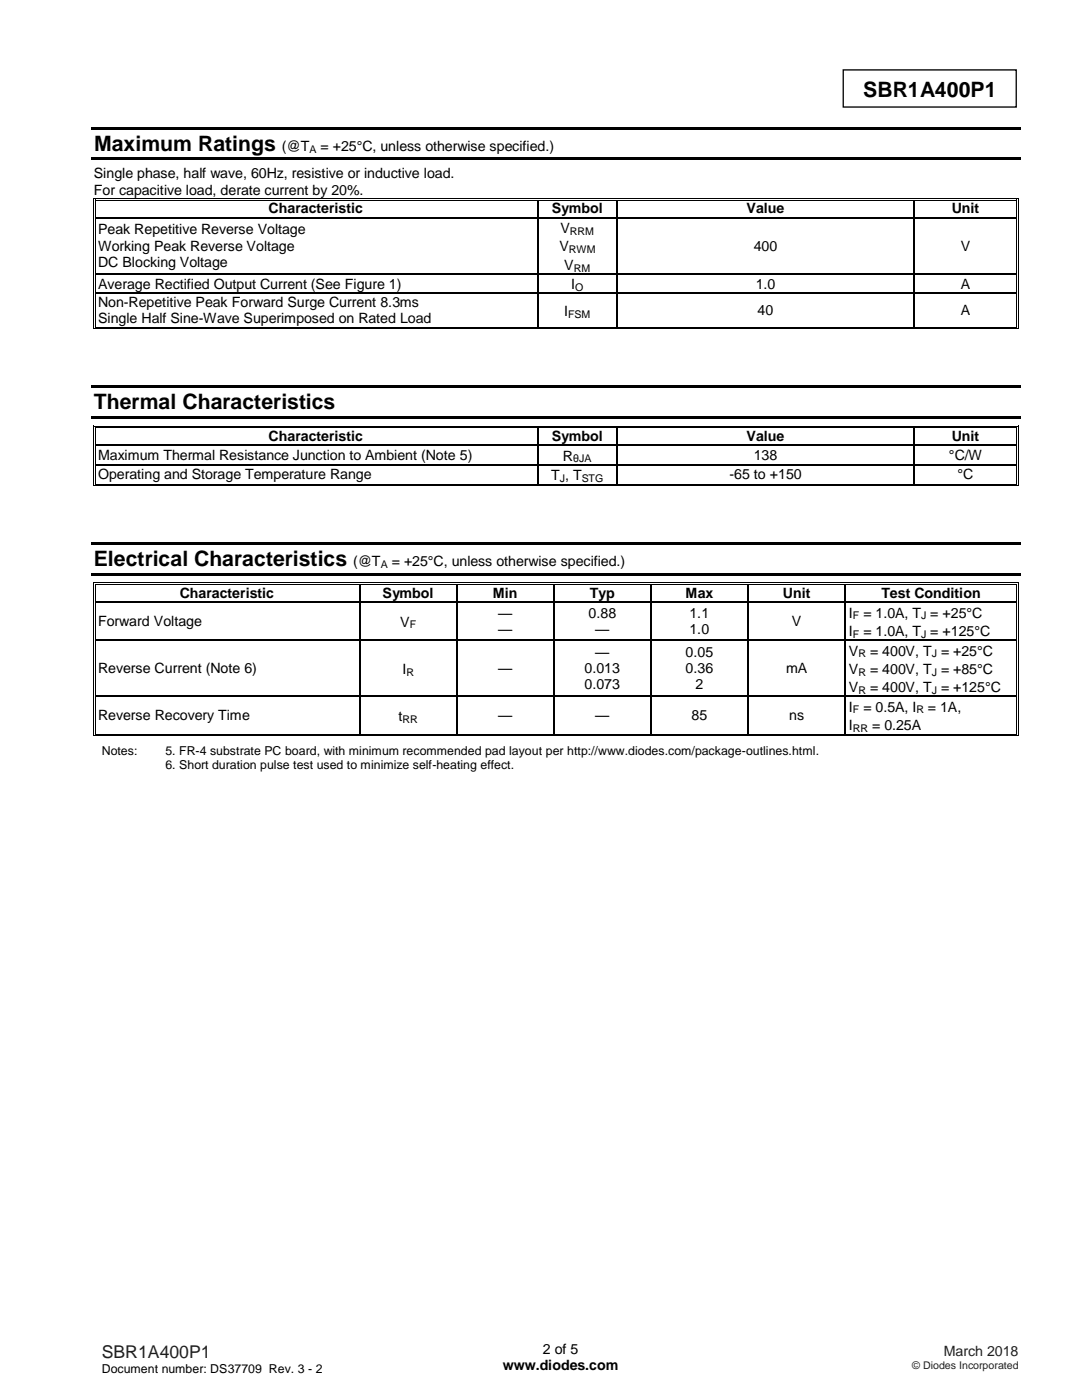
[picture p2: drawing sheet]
<svg xmlns="http://www.w3.org/2000/svg" width="216mm" height="279mm" viewBox="0 0 216 279" stroke-linecap="round" stroke-linejoin="round" font-family="sans-serif">
<defs><g id="words">
<g font-size="4.2">
<text x="172.2" y="19.3">SBR1A400P1</text>
<text x="18.8" y="30.1">Maximum Ratings</text>
<text x="18.7" y="81.7">Thermal Characteristics</text>
<text x="18.7" y="113">Electrical Characteristics</text>
</g>
<text font-size="3.5" fill="#231f20" x="20.3" y="270.9">SBR1A400P1</text>
<g font-size="2.8">
<text x="18.7" y="35.6">Single phase, half wave, 60Hz, resistive or inductive load.</text>
<text x="56.3" y="30.1">(@T</text>
<text x="63.9" y="30.1">= +25°C, unless otherwise specified.)</text>
<text x="18.7" y="38.9">For capacitive load, derate current by 20%.</text>
<text x="19.6" y="46.7">Peak Repetitive Reverse Voltage</text>
<text x="53.6" y="42.6">Characteristic</text>
<text x="110.1" y="42.6">Symbol</text>
<text x="111.8" y="46.5">V</text>
<text x="149" y="42.6">Value</text>
<text x="189.9" y="42.6">Unit</text>
<text x="19.6" y="50">Working Peak Reverse Voltage</text>
<text x="19.6" y="53.3">DC Blocking Voltage</text>
<text x="111.6" y="50.2">V</text>
<text x="112.6" y="53.9">V</text>
<text x="150.4" y="50">400</text>
<text x="191.7" y="50">V</text>
<text x="19.6" y="57.6">Average Rectified Output Current (See Figure 1)</text>
<text x="114" y="57.7">I</text>
<text x="150.8" y="57.6">1.0</text>
<text x="191.7" y="57.6">A</text>
<text x="19.6" y="61.3">Non-Repetitive Peak Forward Surge Current 8.3ms</text>
<text x="19.6" y="64.5">Single Half Sine-Wave Superimposed on Rated Load</text>
<text x="112.5" y="63.1">I</text>
<text x="151.2" y="62.9">40</text>
<text x="191.7" y="62.9">A</text>
<text x="53.6" y="88">Characteristic</text>
<text x="110.1" y="88">Symbol</text>
<text x="149" y="88">Value</text>
<text x="189.9" y="88">Unit</text>
<text x="19.6" y="91.8">Maximum Thermal Resistance Junction to Ambient (Note 5)</text>
<text x="19.6" y="95.6">Operating and Storage Temperature Range</text>
<text x="110" y="95.9">T , T</text>
<text x="112.3" y="91.9">R</text>
<text x="145.6" y="95.6">-65 to +150</text>
<text x="150.4" y="91.8">138</text>
<text x="189.4" y="91.8">°C/W</text>
<text x="191.1" y="95.6">°C</text>
<text x="70.5" y="113">(@T</text>
<text x="78.2" y="113">= +25°C, unless otherwise specified.)</text>
<text x="35.9" y="119.3">Characteristic</text>
<text x="76.3" y="119.3">Symbol</text>
<text x="98.4" y="119.3">Min</text>
<text x="117.7" y="119.3">Typ</text>
<text x="136.8" y="119.3">Max</text>
<text x="156.2" y="119.3">Unit</text>
<text x="175.9" y="119.3">Test Condition</text>
<text x="19.6" y="124.9">Forward Voltage</text>
<text x="79.9" y="125.1">V</text>
<text x="99.4" y="123.3">—</text>
<text x="117.5" y="123.3">0.88</text>
<text x="137.6" y="123.3">1.1</text>
<text x="158" y="124.9">V</text>
<text x="169.4" y="123.2">I</text>
<text x="172.3" y="123.2">= 1.0A, T = +25°C</text>
<text x="99.4" y="126.5">—</text>
<text x="118.8" y="126.5">—</text>
<text x="118.8" y="131">—</text>
<text x="136.8" y="131">0.05</text>
<text x="137.6" y="126.5">1.0</text>
<text x="169.4" y="126.9">I</text>
<text x="169.4" y="130.8">V</text>
<text x="172.3" y="126.9">= 1.0A, T = +125°C</text>
<text x="173.6" y="130.8">= 400V, T = +25°C</text>
<text x="19.6" y="134.3">Reverse Current (Note 6)</text>
<text x="80.3" y="134.5">I</text>
<text x="99.4" y="134.3">—</text>
<text x="116.7" y="134.3">0.013</text>
<text x="116.7" y="137.6">0.073</text>
<text x="136.8" y="134.3">0.36</text>
<text x="138.8" y="137.6">2</text>
<text x="156.8" y="134.3">mA</text>
<text x="169.4" y="134.5">V</text>
<text x="173.6" y="134.5">= 400V, T = +85°C</text>
<text x="19.6" y="143.7">Reverse Recovery Time</text>
<text x="79.5" y="143.9">t</text>
<text x="99.4" y="143.7">—</text>
<text x="118.8" y="143.7">—</text>
<text x="138" y="143.7">85</text>
<text x="157.5" y="143.7">ns</text>
<text x="169.4" y="138.1">V</text>
<text x="169.4" y="142.1">I</text>
<text x="172.3" y="142.1">= 0.5A, I</text>
<text x="173.6" y="138.1">= 400V, T = +125°C</text>
<text x="185.2" y="142.1">= 1A,</text>
<text x="169.4" y="145.7">I</text>
<text x="174" y="145.7">= 0.25A</text>
<text x="100.3" y="273.5">www.diodes.com</text>
<text x="108.3" y="270.3">2 of 5</text>
</g>
<text font-size="2.8" fill="#231f20" x="188.3" y="270.6">March 2018</text>
<g font-size="2.5">
<text x="20.3" y="150.6">Notes:</text>
<text x="33" y="150.6">5. FR-4 substrate PC board, with minimum recommended pad layout per http://www.diodes.com/package-outlines.html.</text>
<text x="33" y="153.4">6. Short duration pulse test used to minimize self-heating effect.</text>
<text x="20.3" y="274">Document number: DS37709 Rev. 3 - 2</text>
</g>
<g font-size="2.1">
<text x="61.7" y="30.5">A</text>
<text x="113.7" y="46.9">RRM</text>
<text x="113.5" y="50.5">RWM</text>
<text x="114.5" y="54.2">RM</text>
<text x="114.8" y="58.1">O</text>
<text x="113.4" y="63.4">FSM</text>
<text x="114.4" y="92.3">θJA</text>
<text x="111.7" y="96.2">J</text>
<text x="116.1" y="96.2">STG</text>
<text x="76" y="113.4">A</text>
<text x="81.8" y="125.4">F</text>
<text x="170.2" y="123.6">F</text>
<text x="183.8" y="123.6">J</text>
<text x="170.2" y="127.2">F</text>
<text x="171.3" y="131.2">R</text>
<text x="183.8" y="127.2">J</text>
<text x="185.9" y="131.2">J</text>
<text x="81.1" y="134.8">R</text>
<text x="171.3" y="134.8">R</text>
<text x="185.9" y="134.8">J</text>
<text x="170.2" y="142.4">F</text>
<text x="171.3" y="138.5">R</text>
<text x="182.9" y="142.4">R</text>
<text x="185.9" y="138.5">J</text>
<text x="80.3" y="144.2">RR</text>
<text x="170.2" y="146">RR</text>
</g>
<text font-size="2.1" fill="#231f20" x="182" y="273.2">© Diodes Incorporated</text>
</g></defs>
<path d="M168.3 14h34.5v7.4h-34.5z" fill="none" stroke="#000" stroke-width=".26"/>
<g fill="#000">
<path d="M18.3 25.3h185.5v.5h-185.5z" fill-rule="evenodd"/>
<path d="M18.3 31.5h185.5v.5h-185.5z" fill-rule="evenodd"/>
<path d="M18.5 39.5h.5v.2h-.5z" fill-rule="evenodd"/>
<path d="M107.1 39.5h.5v.2h-.5z" fill-rule="evenodd"/>
<path d="M123 39.5h.5v.2h-.5z" fill-rule="evenodd"/>
<path d="M182.2 39.5h.6v.2h-.6z" fill-rule="evenodd"/>
<path d="M202.7 39.5h.5v.2h-.5z" fill-rule="evenodd"/>
<path d="M18.5 39.5h.2v.6h-.2z" fill-rule="evenodd"/>
<path d="M18.5 43.3h.2v.3h-.2z" fill-rule="evenodd"/>
<path d="M18.5 54.5h.2v.3h-.2z" fill-rule="evenodd"/>
<path d="M18.5 58.4h.2v.3h-.2z" fill-rule="evenodd"/>
<path d="M18.9 39.9h.1v.2h-.1z" fill-rule="evenodd"/>
<path d="M18.9 39.9h.1v.2h-.1z" fill-rule="evenodd"/>
<path d="M18.9 43.3h.1v.3h-.1z" fill-rule="evenodd"/>
<path d="M18.9 54.5h.1v.3h-.1z" fill-rule="evenodd"/>
<path d="M18.9 58.4h.1v.3h-.1z" fill-rule="evenodd"/>
<path d="M107.1 40.1h.3z" fill-rule="evenodd"/>
<path d="M107.1 39.9h.5v.2h-.5z" fill-rule="evenodd"/>
<path d="M107.1 43.3h.3v.3h-.3z" fill-rule="evenodd"/>
<path d="M107.1 54.5h.3v.3h-.3z" fill-rule="evenodd"/>
<path d="M107.1 58.4h.3v.3h-.3z" fill-rule="evenodd"/>
<path d="M123 40.1h.3z" fill-rule="evenodd"/>
<path d="M123 39.9h.5v.2h-.5z" fill-rule="evenodd"/>
<path d="M123 43.3h.3v.3h-.3z" fill-rule="evenodd"/>
<path d="M123 54.5h.3v.3h-.3z" fill-rule="evenodd"/>
<path d="M123 58.4h.3v.3h-.3z" fill-rule="evenodd"/>
<path d="M182.2 40.1h.3z" fill-rule="evenodd"/>
<path d="M182.2 39.9h.6v.2h-.6z" fill-rule="evenodd"/>
<path d="M182.2 43.3h.3v.3h-.3z" fill-rule="evenodd"/>
<path d="M182.2 54.5h.3v.3h-.3z" fill-rule="evenodd"/>
<path d="M182.2 58.4h.3v.3h-.3z" fill-rule="evenodd"/>
<path d="M202.7 39.9h.2v.2h-.2z" fill-rule="evenodd"/>
<path d="M202.7 39.9h.2v.2h-.2z" fill-rule="evenodd"/>
<path d="M202.7 43.3h.2v.3h-.2z" fill-rule="evenodd"/>
<path d="M202.7 54.5h.2v.3h-.2z" fill-rule="evenodd"/>
<path d="M202.7 58.4h.2v.3h-.2z" fill-rule="evenodd"/>
<path d="M203.1 39.5h.1v.6h-.1z" fill-rule="evenodd"/>
<path d="M203.1 43.3h.1v.3h-.1z" fill-rule="evenodd"/>
<path d="M203.1 54.5h.1v.3h-.1z" fill-rule="evenodd"/>
<path d="M203.1 58.4h.1v.3h-.1z" fill-rule="evenodd"/>
<path d="M18.2 76.8h185.6v.6h-185.6z" fill-rule="evenodd"/>
<path d="M18.5 65.2h.2v.5h-.2z" fill-rule="evenodd"/>
<path d="M18.5 65.5h.5v.2h-.5z" fill-rule="evenodd"/>
<path d="M18.9 65.2h.1v.2h-.1z" fill-rule="evenodd"/>
<path d="M18.9 65.2h.1v.2h-.1z" fill-rule="evenodd"/>
<path d="M107.1 65.2h.5v.2h-.5z" fill-rule="evenodd"/>
<path d="M107.1 65.5h.5v.2h-.5z" fill-rule="evenodd"/>
<path d="M123 65.2h.5v.2h-.5z" fill-rule="evenodd"/>
<path d="M123 65.5h.5v.2h-.5z" fill-rule="evenodd"/>
<path d="M182.2 65.2h.6v.2h-.6z" fill-rule="evenodd"/>
<path d="M182.2 65.5h.6v.2h-.6z" fill-rule="evenodd"/>
<path d="M202.7 65.5h.5v.2h-.5z" fill-rule="evenodd"/>
<path d="M202.7 65.2h.2v.2h-.2z" fill-rule="evenodd"/>
<path d="M202.7 65.2h.2v.2h-.2z" fill-rule="evenodd"/>
<path d="M203.1 65.2h.1v.5h-.1z" fill-rule="evenodd"/>
<path d="M18.2 83h185.6v.5h-185.6z" fill-rule="evenodd"/>
<path d="M18.5 84.9h.2v.6h-.2z" fill-rule="evenodd"/>
<path d="M18.5 84.9h.5v.2h-.5z" fill-rule="evenodd"/>
<path d="M18.5 88.7h.2v.3h-.2z" fill-rule="evenodd"/>
<path d="M18.5 92.6h.2v.3h-.2z" fill-rule="evenodd"/>
<path d="M18.5 96.5h.2v.5h-.2z" fill-rule="evenodd"/>
<path d="M18.5 96.9h.5v.1h-.5z" fill-rule="evenodd"/>
<path d="M18.9 85.3h.1v.2h-.1z" fill-rule="evenodd"/>
<path d="M18.9 85.3h.1v.1h-.1z" fill-rule="evenodd"/>
<path d="M18.9 88.7h.1v.3h-.1z" fill-rule="evenodd"/>
<path d="M18.9 92.6h.1v.3h-.1z" fill-rule="evenodd"/>
<path d="M18.9 96.5h.1v.2h-.1z" fill-rule="evenodd"/>
<path d="M18.9 96.5h.1v.2h-.1z" fill-rule="evenodd"/>
<path d="M107.1 85.4l.3 .1z" fill-rule="evenodd"/>
<path d="M107.1 84.9h.5v.2h-.5z" fill-rule="evenodd"/>
<path d="M107.1 85.3h.5v.1h-.5z" fill-rule="evenodd"/>
<path d="M107.1 88.7h.3v.3h-.3z" fill-rule="evenodd"/>
<path d="M107.1 92.6h.3v.3h-.3z" fill-rule="evenodd"/>
<path d="M107.1 96.5h.5v.2h-.5z" fill-rule="evenodd"/>
<path d="M107.1 96.9h.5v.1h-.5z" fill-rule="evenodd"/>
<path d="M123 85.4l.3 .1z" fill-rule="evenodd"/>
<path d="M123 84.9h.5v.2h-.5z" fill-rule="evenodd"/>
<path d="M123 85.3h.5v.1h-.5z" fill-rule="evenodd"/>
<path d="M123 88.7h.3v.3h-.3z" fill-rule="evenodd"/>
<path d="M123 92.6h.3v.3h-.3z" fill-rule="evenodd"/>
<path d="M123 96.5h.5v.2h-.5z" fill-rule="evenodd"/>
<path d="M123 96.9h.5v.1h-.5z" fill-rule="evenodd"/>
<path d="M182.2 85.4l.3 .1z" fill-rule="evenodd"/>
<path d="M182.2 84.9h.6v.2h-.6z" fill-rule="evenodd"/>
<path d="M182.2 85.3h.6v.1h-.6z" fill-rule="evenodd"/>
<path d="M182.2 88.7h.3v.3h-.3z" fill-rule="evenodd"/>
<path d="M182.2 92.6h.3v.3h-.3z" fill-rule="evenodd"/>
<path d="M182.2 96.5h.6v.2h-.6z" fill-rule="evenodd"/>
<path d="M182.2 96.9h.6v.1h-.6z" fill-rule="evenodd"/>
<path d="M202.7 84.9h.5v.2h-.5z" fill-rule="evenodd"/>
<path d="M202.7 85.3h.2v.2h-.2z" fill-rule="evenodd"/>
<path d="M202.7 85.3h.2v.1h-.2z" fill-rule="evenodd"/>
<path d="M202.7 88.7h.2v.3h-.2z" fill-rule="evenodd"/>
<path d="M202.7 92.6h.2v.3h-.2z" fill-rule="evenodd"/>
<path d="M202.7 96.9h.5v.1h-.5z" fill-rule="evenodd"/>
<path d="M202.7 96.5h.2v.2h-.2z" fill-rule="evenodd"/>
<path d="M202.7 96.5h.2v.2h-.2z" fill-rule="evenodd"/>
<path d="M203.1 84.9h.1v.6h-.1z" fill-rule="evenodd"/>
<path d="M203.1 88.7h.1v.3h-.1z" fill-rule="evenodd"/>
<path d="M203.1 92.6h.1v.3h-.1z" fill-rule="evenodd"/>
<path d="M203.1 96.5h.1v.5h-.1z" fill-rule="evenodd"/>
<path d="M18.2 108.2h185.6v.5h-185.6z" fill-rule="evenodd"/>
<path d="M18.2 114.4h185.6v.5h-185.6z" fill-rule="evenodd"/>
<path d="M18.5 116.3h.2v.5h-.2z" fill-rule="evenodd"/>
<path d="M18.5 116.3h.5v.1h-.5z" fill-rule="evenodd"/>
<path d="M18.9 116.6h.1v.2h-.1z" fill-rule="evenodd"/>
<path d="M18.9 116.6h.1v.2h-.1z" fill-rule="evenodd"/>
<path d="M71.6 116.8h.3z" fill-rule="evenodd"/>
<path d="M71.6 116.3h.6v.1h-.6z" fill-rule="evenodd"/>
<path d="M71.6 116.6h.6v.2h-.6z" fill-rule="evenodd"/>
<path d="M91 116.8h.3z" fill-rule="evenodd"/>
<path d="M91 116.3h.5v.1h-.5z" fill-rule="evenodd"/>
<path d="M91 116.6h.5v.2h-.5z" fill-rule="evenodd"/>
<path d="M110.4 116.8h.2z" fill-rule="evenodd"/>
<path d="M110.4 116.3h.5v.1h-.5z" fill-rule="evenodd"/>
<path d="M110.4 116.6h.5v.2h-.5z" fill-rule="evenodd"/>
<path d="M129.8 116.8h.2z" fill-rule="evenodd"/>
<path d="M129.8 116.3h.5v.1h-.5z" fill-rule="evenodd"/>
<path d="M129.8 116.6h.5v.2h-.5z" fill-rule="evenodd"/>
<path d="M149.1 116.8h.3z" fill-rule="evenodd"/>
<path d="M149.1 116.3h.5v.1h-.5z" fill-rule="evenodd"/>
<path d="M149.1 116.6h.5v.2h-.5z" fill-rule="evenodd"/>
<path d="M168.5 116.8h.3z" fill-rule="evenodd"/>
<path d="M168.5 116.3h.5v.1h-.5z" fill-rule="evenodd"/>
<path d="M168.5 116.6h.5v.2h-.5z" fill-rule="evenodd"/>
<path d="M202.7 116.3h.5v.1h-.5z" fill-rule="evenodd"/>
<path d="M202.7 116.6h.2v.2h-.2z" fill-rule="evenodd"/>
<path d="M202.7 116.6h.2v.2h-.2z" fill-rule="evenodd"/>
<path d="M203.1 116.3h.1v.5h-.1z" fill-rule="evenodd"/>
<path d="M18.5 120h.2v.3h-.2z" fill-rule="evenodd"/>
<path d="M18.5 127.6h.2v.3h-.2z" fill-rule="evenodd"/>
<path d="M18.5 138.8h.2v.3h-.2z" fill-rule="evenodd"/>
<path d="M18.9 120h.1v.3h-.1z" fill-rule="evenodd"/>
<path d="M18.9 127.6h.1v.3h-.1z" fill-rule="evenodd"/>
<path d="M18.9 138.8h.1v.3h-.1z" fill-rule="evenodd"/>
<path d="M71.6 120h.3v.3h-.3z" fill-rule="evenodd"/>
<path d="M71.6 127.6h.3v.3h-.3z" fill-rule="evenodd"/>
<path d="M71.6 138.8h.3v.3h-.3z" fill-rule="evenodd"/>
<path d="M91 120h.3v.3h-.3z" fill-rule="evenodd"/>
<path d="M91 127.6h.3v.3h-.3z" fill-rule="evenodd"/>
<path d="M91 138.8h.3v.3h-.3z" fill-rule="evenodd"/>
<path d="M110.4 120h.2v.3h-.2z" fill-rule="evenodd"/>
<path d="M110.4 127.6h.2v.3h-.2z" fill-rule="evenodd"/>
<path d="M110.4 138.8h.2v.3h-.2z" fill-rule="evenodd"/>
<path d="M129.8 120h.2v.3h-.2z" fill-rule="evenodd"/>
<path d="M129.8 127.6h.2v.3h-.2z" fill-rule="evenodd"/>
<path d="M129.8 138.8h.2v.3h-.2z" fill-rule="evenodd"/>
<path d="M149.1 120h.3v.3h-.3z" fill-rule="evenodd"/>
<path d="M149.1 127.6h.3v.3h-.3z" fill-rule="evenodd"/>
<path d="M149.1 138.8h.3v.3h-.3z" fill-rule="evenodd"/>
<path d="M168.5 120h.3v.3h-.3z" fill-rule="evenodd"/>
<path d="M168.5 127.6h.3v.3h-.3z" fill-rule="evenodd"/>
<path d="M168.5 138.8h.3v.3h-.3z" fill-rule="evenodd"/>
<path d="M202.7 120h.2v.3h-.2z" fill-rule="evenodd"/>
<path d="M202.7 127.6h.2v.3h-.2z" fill-rule="evenodd"/>
<path d="M202.7 138.8h.2v.3h-.2z" fill-rule="evenodd"/>
<path d="M203.1 120h.1v.3h-.1z" fill-rule="evenodd"/>
<path d="M203.1 127.6h.1v.3h-.1z" fill-rule="evenodd"/>
<path d="M203.1 138.8h.1v.3h-.1z" fill-rule="evenodd"/>
<path d="M18.5 146.4h.2v.5h-.2z" fill-rule="evenodd"/>
<path d="M18.5 146.8h.5v.1h-.5z" fill-rule="evenodd"/>
<path d="M18.9 146.4h.1v.2h-.1z" fill-rule="evenodd"/>
<path d="M18.9 146.4h.1v.2h-.1z" fill-rule="evenodd"/>
<path d="M71.6 146.4h.6v.2h-.6z" fill-rule="evenodd"/>
<path d="M71.6 146.8h.6v.1h-.6z" fill-rule="evenodd"/>
<path d="M91 146.4h.5v.2h-.5z" fill-rule="evenodd"/>
<path d="M91 146.8h.5v.1h-.5z" fill-rule="evenodd"/>
<path d="M110.4 146.4h.5v.2h-.5z" fill-rule="evenodd"/>
<path d="M110.4 146.8h.5v.1h-.5z" fill-rule="evenodd"/>
<path d="M129.8 146.4h.5v.2h-.5z" fill-rule="evenodd"/>
<path d="M129.8 146.8h.5v.1h-.5z" fill-rule="evenodd"/>
<path d="M149.1 146.4h.5v.2h-.5z" fill-rule="evenodd"/>
<path d="M149.1 146.8h.5v.1h-.5z" fill-rule="evenodd"/>
<path d="M168.5 146.4h.5v.2h-.5z" fill-rule="evenodd"/>
<path d="M168.5 146.8h.5v.1h-.5z" fill-rule="evenodd"/>
<path d="M202.7 146.8h.5v.1h-.5z" fill-rule="evenodd"/>
<path d="M202.7 146.4h.2v.2h-.2z" fill-rule="evenodd"/>
<path d="M202.7 146.4h.2v.2h-.2z" fill-rule="evenodd"/>
<path d="M203.1 146.4h.1v.5h-.1z" fill-rule="evenodd"/>
</g>
<g fill="none" stroke="#000" stroke-width=".2">
<path d="M19 39.6h88.1M19 40h88.1M107.6 39.6h15.4M107.6 40h15.4M123.5 39.6h58.7M123.5 40h58.7M182.8 39.6h19.9M182.8 40h19.9M18.6 40.1v3.2M18.6 43.6v10.9M18.6 54.8v3.6M18.6 58.7v6.5"/>
<path d="M19 40.1v3.2M19 43.6v10.9M19 54.8v3.6M19 58.7v6.5M202.8 40.1v3.2M202.8 43.6v10.9M202.8 54.8v3.6M202.8 58.7v6.5M203.2 40.1v3.2M203.2 43.6v10.9M203.2 54.8v3.6M203.2 58.7v6.5"/>
<path d="M19 65.6h88.1M19 65.3h88.1M107.6 65.6h15.4M107.6 65.3h15.4M123.5 65.6h58.7M123.5 65.3h58.7M182.8 65.6h19.9M182.8 65.3h19.9M18.6 85.5v3.2M18.6 89v3.6M18.6 92.9v3.6M19 85.5v3.2"/>
<path d="M19 89v3.6M19 92.9v3.6M19 85h88.1M19 85.4h88.1M19 97h88.1M19 96.6h88.1M107.6 85h15.4M107.6 85.4h15.4M107.6 97h15.4M107.6 96.6h15.4M123.5 85h58.7M123.5 85.4h58.7"/>
<path d="M123.5 97h58.7M123.5 96.6h58.7M182.8 85h19.9M182.8 85.4h19.9M182.8 97h19.9M182.8 96.6h19.9M202.8 85.5v3.2M202.8 89v3.6M202.8 92.9v3.6M203.2 85.5v3.2M203.2 89v3.6M203.2 92.9v3.6"/>
<path d="M18.6 116.8v3.2M19 116.8v3.2M19 116.3h52.6M19 116.7h52.6M72.2 116.3h18.8M72.2 116.7h18.8M91.5 116.3h18.9M91.5 116.7h18.9M110.9 116.3h18.9M110.9 116.7h18.9M130.3 116.3h18.8M130.3 116.7h18.8"/>
<path d="M149.6 116.3h18.9M149.6 116.7h18.9M169 116.3h33.7M169 116.7h33.7M202.8 116.8v3.2M203.2 116.8v3.2M18.6 120.3v7.3M18.6 127.9v10.9M18.6 139.1v7.3M19 120.3v7.3M19 127.9v10.9M19 139.1v7.3"/>
<path d="M202.8 120.3v7.3M202.8 127.9v10.9M202.8 139.1v7.3M203.2 120.3v7.3M203.2 127.9v10.9M203.2 139.1v7.3M19 146.8h52.6M19 146.5h52.6M72.2 146.8h18.8M72.2 146.5h18.8M91.5 146.8h18.9M91.5 146.5h18.9"/>
<path d="M110.9 146.8h18.9M110.9 146.5h18.9M130.3 146.8h18.8M130.3 146.5h18.8M149.6 146.8h18.9M149.6 146.5h18.9M169 146.8h33.7M169 146.5h33.7"/>
</g>
<g fill="none" stroke="#000" stroke-width=".25">
<path d="M19 43.4h88.1M19 54.7h88.1M19 58.6h88.1M107.3 40.1v3.2M107.3 43.6v10.9M107.3 54.8v3.6M107.3 58.7v6.5M107.4 43.4h15.6M107.4 54.7h15.6M107.4 58.6h15.6M123.1 40.1v3.2M123.1 43.6v10.9"/>
<path d="M123.1 54.8v3.6M123.1 58.7v6.5M123.3 43.4h58.9M123.3 54.7h58.9M123.3 58.6h58.9M182.4 40.1v3.2M182.4 43.6v10.9M182.4 54.8v3.6M182.4 58.7v6.5M182.5 43.4h20.2M182.5 54.7h20.2M182.5 58.6h20.2"/>
<path d="M19 88.8h88.1M19 92.7h88.1M107.3 85.5v3.2M107.3 89v3.6M107.3 92.9v3.6M107.4 88.8h15.6M107.4 92.7h15.6M123.1 85.5v3.2M123.1 89v3.6M123.1 92.9v3.6M123.3 88.8h58.9M123.3 92.7h58.9"/>
<path d="M182.4 85.5v3.2M182.4 89v3.6M182.4 92.9v3.6M182.5 88.8h20.2M182.5 92.7h20.2M71.8 116.8v3.2M91.2 116.8v3.2M110.5 116.8v3.2M129.9 116.8v3.2M149.3 116.8v3.2M168.6 116.8v3.2M19 120.2h52.6"/>
<path d="M19 127.7h52.6M19 139h52.6M71.8 120.3v7.3M71.8 127.9v10.9M71.8 139.1v7.3M71.9 120.2h19.1M71.9 127.7h19.1M71.9 139h19.1M91.2 120.3v7.3M91.2 127.9v10.9M91.2 139.1v7.3M91.3 120.2h19.1"/>
<path d="M91.3 127.7h19.1M91.3 139h19.1M110.5 120.3v7.3M110.5 127.9v10.9M110.5 139.1v7.3M110.6 120.2h19.2M110.6 127.7h19.2M110.6 139h19.2M129.9 120.3v7.3M129.9 127.9v10.9M129.9 139.1v7.3M130 120.2h19.1"/>
<path d="M130 127.7h19.1M130 139h19.1M149.3 120.3v7.3M149.3 127.9v10.9M149.3 139.1v7.3M149.4 120.2h19.1M149.4 127.7h19.1M149.4 139h19.1M168.6 120.3v7.3M168.6 127.9v10.9M168.6 139.1v7.3M168.8 120.2h33.9"/>
<path d="M168.8 127.7h33.9M168.8 139h33.9"/>
</g>
<use href="#words"/>
</svg>
